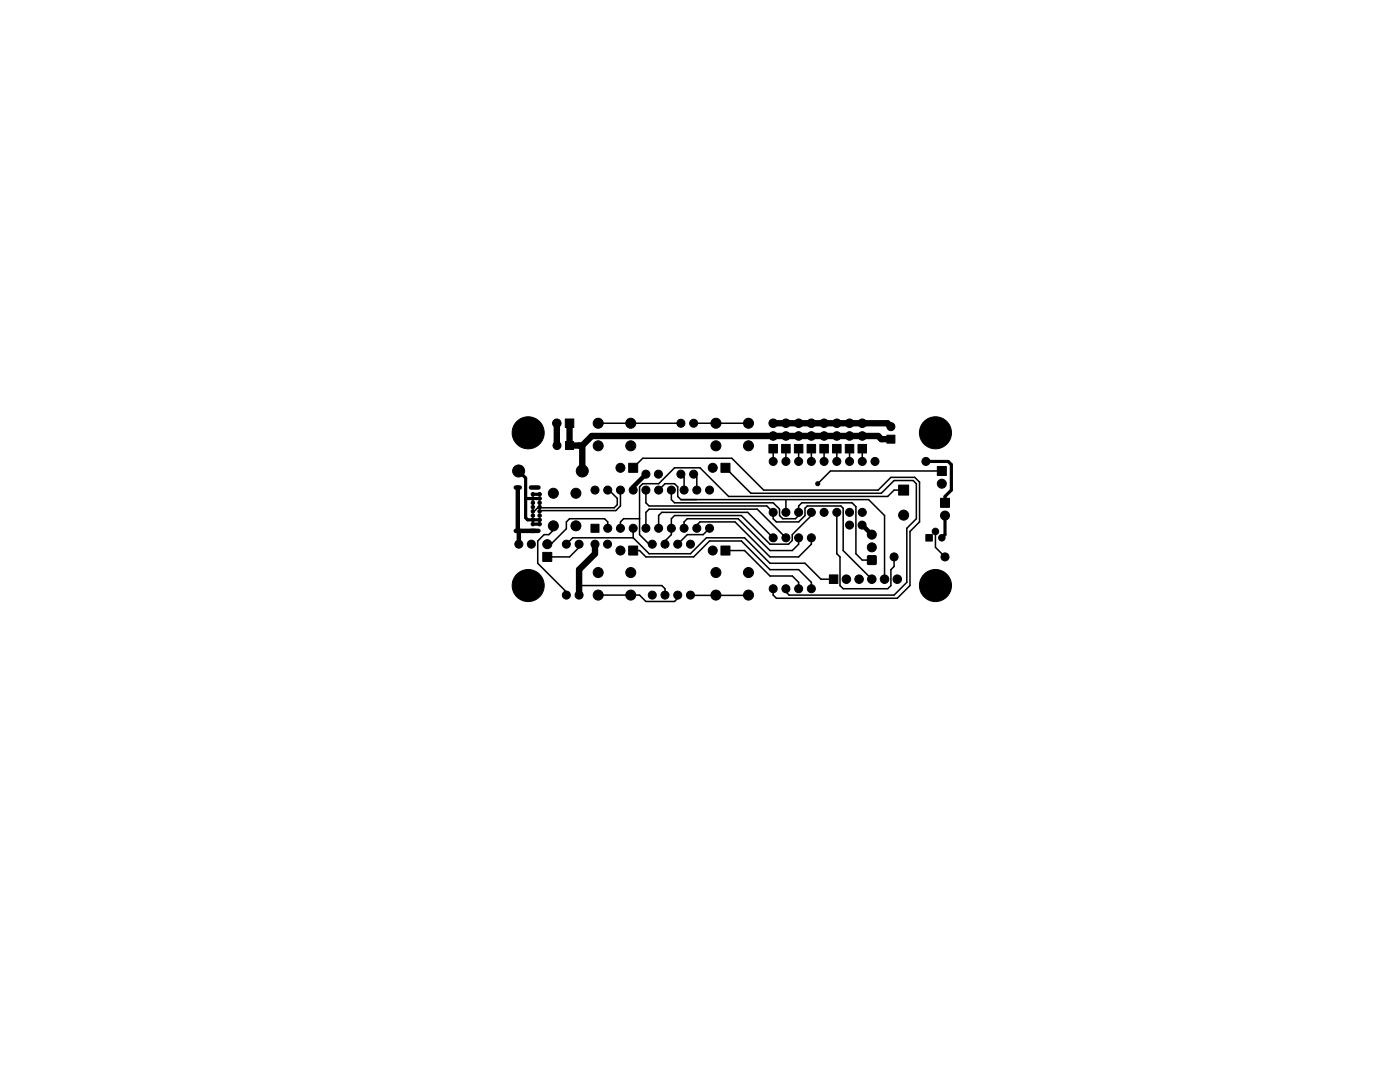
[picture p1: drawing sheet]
<svg xmlns="http://www.w3.org/2000/svg" width="279mm" height="216mm" viewBox="0 0 279 216" stroke-linecap="round" stroke-linejoin="round" font-family="sans-serif">
<g fill="#000" stroke="#000" stroke-width=".2">
<path d="M112.8 83.6h1.7v1.7h-1.7zM112.9 88.1h1.6v1.6h-1.6zM125.5 92.4h1.8v1.8h-1.8zM143.9 92.4h1.8v1.8h-1.8zM153.5 88.7h1.7v1.7h-1.7zM156 88.7h1.7v1.7h-1.7zM158.5 88.7h1.7v1.7h-1.7zM161.1 88.7h1.7v1.7h-1.7zM163.6 88.7h1.7v1.7h-1.7zM166.2 88.7h1.7v1.7h-1.7zM168.7 88.7h1.7v1.7h-1.7zM171.2 88.7h1.7v1.7h-1.7z"/>
<path d="M177 86.8h1.6v1.6h-1.6zM179.3 96.8h2v2h-2zM187.1 93.1h1.8v1.8h-1.8zM108.3 110.2h1.8v1.8h-1.8zM117.9 104.6h1.6v1.6h-1.6zM125.5 109h1.8v1.8h-1.8zM143.9 109h1.8v1.8h-1.8zM165.5 114.7h1.7v1.7h-1.7zM173.2 110.9h1.6v1.7h-1.6zM184.8 106.7h1.3v1.3h-1.3zM187.7 99.4h1.8v1.8h-1.8z"/>
<circle cx="103.5" cy="94" r="1.2"/>
<circle cx="105.4" cy="86.4" r="3.2"/>
<circle cx="106.3" cy="99.5" r=".35"/>
<circle cx="106.3" cy="98.6" r=".35"/>
<circle cx="107.7" cy="99.5" r=".35"/>
<circle cx="107.7" cy="98.6" r=".35"/>
<circle cx="110.4" cy="98.4" r="1"/>
<circle cx="111.1" cy="84.5" r=".85"/>
<circle cx="111.2" cy="88.9" r=".8"/>
<circle cx="114.9" cy="98.4" r="1"/>
<circle cx="116.2" cy="94" r="1.2"/>
<circle cx="118.7" cy="97.8" r=".8"/>
<circle cx="119.4" cy="84.5" r="1"/>
<circle cx="119.4" cy="89" r="1"/>
<circle cx="121.3" cy="97.8" r=".8"/>
<circle cx="123.8" cy="97.8" r=".8"/>
<circle cx="123.8" cy="93.3" r=".9"/>
<circle cx="125.9" cy="84.5" r="1"/>
<circle cx="125.9" cy="89" r="1"/>
<circle cx="126.4" cy="97.8" r=".8"/>
<circle cx="128.9" cy="94.6" r=".8"/>
<circle cx="128.9" cy="97.8" r=".8"/>
<circle cx="131.4" cy="94.6" r=".8"/>
<circle cx="131.4" cy="97.8" r=".8"/>
<circle cx="134" cy="97.8" r=".8"/>
<circle cx="135.9" cy="84.5" r=".8"/>
<circle cx="135.9" cy="94.6" r=".8"/>
<circle cx="136.5" cy="97.8" r=".8"/>
<circle cx="138.4" cy="94.6" r=".8"/>
<circle cx="138.4" cy="84.5" r=".8"/>
<circle cx="139.1" cy="97.8" r=".8"/>
<circle cx="141.6" cy="97.8" r=".8"/>
<circle cx="142.2" cy="93.3" r=".9"/>
<circle cx="142.9" cy="84.5" r="1"/>
<circle cx="142.9" cy="89" r="1"/>
<circle cx="149.4" cy="84.5" r="1"/>
<circle cx="149.4" cy="89" r="1"/>
<circle cx="154.3" cy="92.1" r=".8"/>
<circle cx="154.3" cy="84.5" r=".85"/>
<circle cx="154.3" cy="87" r=".85"/>
<circle cx="156.8" cy="92.1" r=".8"/>
<circle cx="156.8" cy="87" r=".85"/>
<circle cx="156.8" cy="84.5" r=".85"/>
<circle cx="159.4" cy="92.1" r=".8"/>
<circle cx="159.4" cy="87" r=".85"/>
<circle cx="159.4" cy="84.5" r=".85"/>
<circle cx="161.9" cy="92.1" r=".8"/>
<circle cx="161.9" cy="87" r=".85"/>
<circle cx="161.9" cy="84.5" r=".85"/>
<circle cx="163.2" cy="96.5" r=".41"/>
<circle cx="164.5" cy="92.1" r=".8"/>
<circle cx="164.5" cy="84.5" r=".85"/>
<circle cx="164.5" cy="87" r=".85"/>
<circle cx="167" cy="92.1" r=".8"/>
<circle cx="167" cy="87" r=".85"/>
<circle cx="167" cy="84.5" r=".85"/>
<circle cx="169.5" cy="92.1" r=".8"/>
<circle cx="169.5" cy="84.5" r=".85"/>
<circle cx="169.5" cy="87" r=".85"/>
<circle cx="172.1" cy="92.1" r=".8"/>
<circle cx="172.1" cy="84.5" r=".85"/>
<circle cx="172.1" cy="87" r=".85"/>
<circle cx="174.6" cy="92.1" r=".8"/>
<circle cx="177.8" cy="85.1" r=".8"/>
<circle cx="184.8" cy="92.1" r=".8"/>
<circle cx="186.7" cy="86.4" r="3.2"/>
<circle cx="188" cy="96.5" r=".9"/>
<circle cx="103.5" cy="108.6" r=".8"/>
<circle cx="105.4" cy="116.8" r="3.2"/>
<circle cx="106" cy="108.6" r=".8"/>
<circle cx="106.3" cy="100.3" r=".35"/>
<circle cx="106.3" cy="103.7" r=".35"/>
<circle cx="106.3" cy="102" r=".35"/>
<circle cx="106.3" cy="101.2" r=".35"/>
<circle cx="106.3" cy="102.9" r=".35"/>
<circle cx="106.3" cy="104.6" r=".35"/>
<circle cx="107.7" cy="100.3" r=".35"/>
<circle cx="107.7" cy="103.7" r=".35"/>
<circle cx="107.7" cy="101.2" r=".35"/>
<circle cx="107.7" cy="102" r=".35"/>
<circle cx="107.7" cy="102.9" r=".35"/>
<circle cx="107.7" cy="104.6" r=".35"/>
<circle cx="109.2" cy="108.6" r=".9"/>
<circle cx="110.4" cy="104.9" r="1"/>
<circle cx="113" cy="118.7" r=".8"/>
<circle cx="113" cy="108.6" r=".8"/>
<circle cx="114.9" cy="104.9" r="1"/>
<circle cx="115.6" cy="108.6" r=".8"/>
<circle cx="115.6" cy="118.7" r=".8"/>
<circle cx="118.7" cy="108.6" r=".8"/>
<circle cx="119.4" cy="118.7" r="1"/>
<circle cx="119.4" cy="114.2" r="1"/>
<circle cx="121.2" cy="108.6" r=".8"/>
<circle cx="121.3" cy="105.4" r=".8"/>
<circle cx="123.8" cy="105.4" r=".8"/>
<circle cx="123.8" cy="109.9" r=".9"/>
<circle cx="125.9" cy="118.7" r="1"/>
<circle cx="125.9" cy="114.2" r="1"/>
<circle cx="126.4" cy="105.4" r=".8"/>
<circle cx="128.9" cy="105.4" r=".8"/>
<circle cx="130.2" cy="118.7" r=".8"/>
<circle cx="130.2" cy="108.6" r=".8"/>
<circle cx="131.4" cy="105.4" r=".8"/>
<circle cx="132.7" cy="108.6" r=".8"/>
<circle cx="132.7" cy="118.7" r=".8"/>
<circle cx="134" cy="105.4" r=".8"/>
<circle cx="135.3" cy="118.7" r=".8"/>
<circle cx="135.3" cy="108.6" r=".8"/>
<circle cx="136.5" cy="105.4" r=".8"/>
<circle cx="137.8" cy="108.6" r=".8"/>
<circle cx="137.8" cy="118.7" r=".8"/>
<circle cx="139.1" cy="105.4" r=".8"/>
<circle cx="141.6" cy="105.4" r=".8"/>
<circle cx="142.2" cy="109.9" r=".9"/>
<circle cx="142.9" cy="118.7" r="1"/>
<circle cx="142.9" cy="114.2" r="1"/>
<circle cx="149.4" cy="118.7" r="1"/>
<circle cx="149.4" cy="114.2" r="1"/>
<circle cx="154.3" cy="117.5" r=".8"/>
<circle cx="154.3" cy="102.2" r=".8"/>
<circle cx="154.3" cy="107.3" r=".8"/>
<circle cx="156.8" cy="107.3" r=".8"/>
<circle cx="156.8" cy="102.2" r=".8"/>
<circle cx="156.8" cy="117.5" r=".8"/>
<circle cx="159.4" cy="102.2" r=".8"/>
<circle cx="159.4" cy="107.3" r=".8"/>
<circle cx="159.4" cy="117.5" r=".8"/>
<circle cx="161.9" cy="107.3" r=".8"/>
<circle cx="161.9" cy="102.2" r=".8"/>
<circle cx="161.9" cy="117.5" r=".8"/>
<circle cx="164.5" cy="102.2" r=".8"/>
<circle cx="167" cy="102.2" r=".8"/>
<circle cx="168.9" cy="115.6" r=".85"/>
<circle cx="169.5" cy="104.8" r=".8"/>
<circle cx="169.5" cy="102.2" r=".8"/>
<circle cx="171.4" cy="115.6" r=".85"/>
<circle cx="172" cy="104.8" r=".8"/>
<circle cx="172.1" cy="102.2" r=".8"/>
<circle cx="174" cy="109.2" r=".9"/>
<circle cx="174" cy="106.7" r=".9"/>
<circle cx="174" cy="115.6" r=".85"/>
<circle cx="176.5" cy="115.6" r=".85"/>
<circle cx="178.4" cy="111.1" r=".8"/>
<circle cx="179.1" cy="115.6" r=".85"/>
<circle cx="180.3" cy="102.8" r="1"/>
<circle cx="186.7" cy="106" r=".65"/>
<circle cx="186.7" cy="116.8" r="3.2"/>
<circle cx="188" cy="107.3" r=".65"/>
<circle cx="188.6" cy="111.1" r=".8"/>
<circle cx="188.6" cy="102.9" r=".9"/>
</g>
<path d="M102.9 97.3h.8M106 97.3h1.5M102.9 105.9h.8M106 105.9h1.5" fill="none" stroke="#000" stroke-width=".9"/>
<path d="M103.3 94h.2l1.4 1.4v7.9l.4 .4h2.4M104.9 99.5h.1M104.9 99.5h2.8M106.3 98.6h1.4M184.8 92.1h4.4l.7 .6v5.1l-1.3 1.3v1.2M106.3 104.6h1.4M172 104.8h.1M188.6 102.9v3.8l-.6 .6" fill="none" stroke="#000" stroke-width=".63"/>
<path d="M111.1 84.5v4.4M113.7 84.5v4.4h2.5M116.2 88.9v5.1M154.3 84.5h22.8l.7 .6M177.8 87.6h-1.9l-.6-.6h-57.2l-1.9 1.9M118.7 108.6v1.9l-3.1 3.2v5" fill="none" stroke="#000" stroke-width="1.3"/>
<g fill="none" stroke="#000" stroke-width=".3">
<path d="M111.1 88.9h.1M119.4 84.5h16.5M121.3 97.8h.2l1.7 1.6v1.3l-.6 .6h-14.8l-.3-.1-.9 .8h-.3M123.8 97.8v3.2l-.9 .9h-15.1l-.1 .1M126.4 93.3l1.9-1.9h17.7l6.4 6.4h22.9l2.5-2.5h4.8l.9 .9v7.9l-1.9 1.9v10.8l-2.5 2.6h-24.2l-.6-.7v-1.2M128.9 97.8v2.5l.6 .7h23.5l1.3 1.2v1.3l.6 .6h4.5l1.3-1.2v-1.5l.4-.4h6.7l.5 .4v8.5l5.7 5.7M131.4 97.8l1.3-1.3h1.9l.7 .7v1.9l.6 .6h37.5l3.1 3.2v12.7M134 97.8v1.9l.6 .6h19.7l1.3 1.3v1.3l.6 .6h2.5l.7-.6v-1.9l.6-.7h10l.8 .8v9.4l1.3 1.3h1.9M135.9 94.6l.6 .7v2.5M136.5 84.4v.1M138.4 84.5h11M138.4 94.6l.7 .7v2.5"/>
<path d="M144.8 93.3l5.1 5.1h26l2.5-2.5h3.8l.7 .6v7l-1.9 1.9v10.8l-2.6 2.5h-20.9l-.7-.6v-.6M154.3 89.5v2.6M156.8 89.5v2.6M156.8 99.7v2.5M159.4 89.5v2.6M161.9 89.5v2.6M164.5 89.5v2.6M167 89.5v2.6M169.5 89.5v2.6M172.1 89.5v2.6M180.3 97.8h-1.9l-1.2 1.3h-31.8l-5.7-5.8h-5.1l-3.2 3.2h-3.1l-.7 .7v9.5l1.9 1.9h.7M188 94h-22.3l-2.5 2.5"/>
<path d="M103.3 105.9h.1M110.4 104.9v.9l-.9 .9h-.9l-1.3 1.3v4.4l5.7 5.7v.6M116.2 116.8h15.9l.6 .7v1.2M116.2 108.6l-2.5 2.5h-4.5M119.4 118.7h8.2l1.3 1.3h5.7l.7-.6v-.7M121.3 105.4v-1.3l-.7-.6h-6.9l-.7 .6v1.4l-2.9 2.9h-1l.1 .2M126.4 109.9h1.2l1.3 1.2h9.5l3.2-3.1h6.4l5.7 5.7h5.7l2.5 2.5v1.3M126.4 105.4v1.9M126.4 107.3h-12.1l-1.3 1.3M126.4 107.3l3.1 3.2h8.3l3.2-3.2h7.6l5.1 5.1h7l3.1 3.2h2.6M127.6 103.5h-3.1l-.7 .6v1.3M128.9 105.4v-3.2l.6-.6h21.6l5.7 5.7"/>
<path d="M131.4 105.4v-2.5l.7-.7h17.1l5.1 5.1M136.5 105.4v-1.3l.7-.6h10.1l6.4 6.4h4.4l1.3-1.3v-1.3M138.4 118.7l11 .1M139.1 105.4v-.6l.6-.7h7l7 7h5.7l2.5-2.5v-1.3M141.6 105.4l-1.3 1.3h-3.1l-1.9 1.9M144.8 109.9h3.8l5.1 5h4.4l1.3 1.3v1.3M161.9 102.2v.7l-3.8 3.8v1.1l-.7 .8h-3.7l-5.7-5.7h-13.4l-.6 .6v3.2l-1.3 1.3v.6M167 102.2v8.3l.6 .6v5.7l.7 .7h8.9l.6-.7v-3.1l.6-.7v-1.9M186.7 106v3.2l1.9 1.9"/>
</g>
<path d="M103.3 97.3v8.6M128.9 94.6l-2.5 2.6v.6M103.3 105.9h3.4M103.3 105.9v.1M103.5 106v2.6M172.1 104.8l1.9 1.9" fill="none" stroke="#000" stroke-width=".89"/>
<path d="M123.8 97.8l-.1 .1" fill="none" stroke="#000" stroke-width=".2"/>
</svg>
